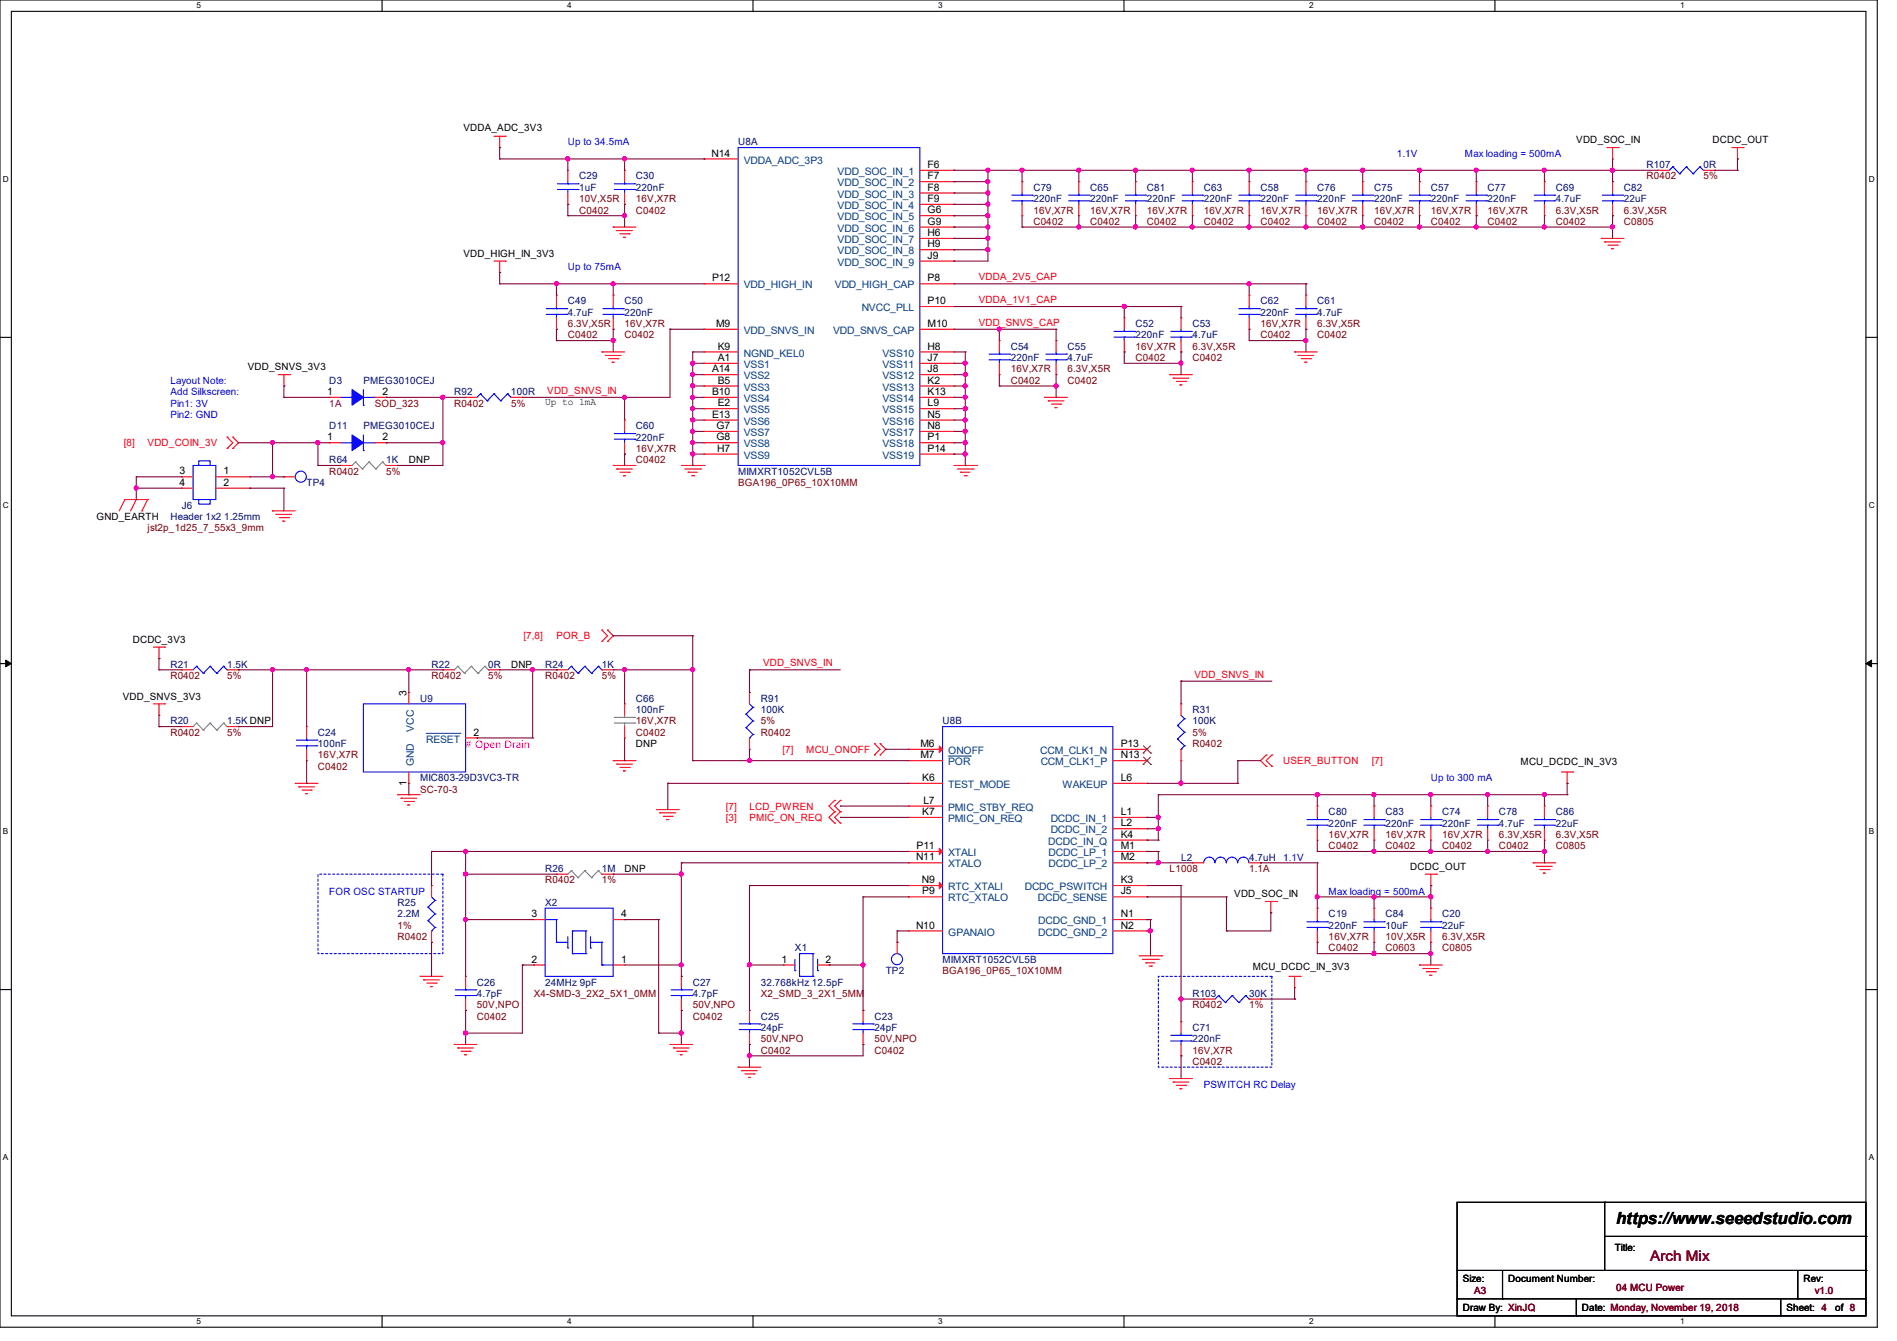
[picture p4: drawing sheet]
<svg xmlns="http://www.w3.org/2000/svg" width="297mm" height="210mm" viewBox="0 0 297 210" stroke-linecap="round" stroke-linejoin="round" font-family="sans-serif">
<defs><g id="words">
<text font-size="2.6" x="253" y="191.8">https://www.seeedstudio.com</text>
<text font-size="2.3" fill="#800000" x="258.4" y="197.5">Arch Mix</text>
<g font-size="1.6">
<text x="72.6" y="20.4">VDDA_ADC_3V3</text>
<text x="246.8" y="22.4">VDD_SOC_IN</text>
<text x="268.1" y="22.4">DCDC_OUT</text>
<text x="111.4" y="24.5">N14</text>
<text x="145.2" y="26.3">F6</text>
<text x="145.2" y="28.1">F7</text>
<text x="145.2" y="29.8">F8</text>
<text x="145.2" y="33.4">G6</text>
<text x="145.2" y="31.6">F9</text>
<text x="145.2" y="35.2">G9</text>
<text x="72.6" y="40.2">VDD_HIGH_IN_3V3</text>
<text x="145.2" y="37">H6</text>
<text x="145.2" y="38.7">H9</text>
<text x="145.2" y="40.5">J9</text>
<text x="111.5" y="44.1">P12</text>
<text x="145.2" y="47.6">P10</text>
<text x="145.2" y="44.1">P8</text>
<text x="112.1" y="51.2">M9</text>
<text x="145.2" y="51.2">M10</text>
<text x="38.8" y="58">VDD_SNVS_3V3</text>
<text x="111.5" y="58.3">A14</text>
<text x="112.4" y="54.7">K9</text>
<text x="112.4" y="56.5">A1</text>
<text x="145.2" y="56.5">J7</text>
<text x="145.2" y="54.7">H8</text>
<text x="145.2" y="58.3">J8</text>
<text x="51.2" y="61.8">1</text>
<text x="59.9" y="61.8">2</text>
<text x="85.3" y="63.5">Up to 1mA</text>
<text x="111.5" y="61.8">B10</text>
<text x="111.5" y="65.4">E13</text>
<text x="112.4" y="63.6">E2</text>
<text x="112.4" y="60.1">B5</text>
<text x="145.2" y="60.1">K2</text>
<text x="145.2" y="65.4">N5</text>
<text x="145.2" y="63.6">L9</text>
<text x="145.2" y="61.8">K13</text>
<text x="51.2" y="69">1</text>
<text x="59.9" y="69">2</text>
<text x="112.2" y="67.2">G7</text>
<text x="112.2" y="69">G8</text>
<text x="112.3" y="70.7">H7</text>
<text x="145.2" y="69">P1</text>
<text x="145.2" y="70.7">P14</text>
<text x="145.2" y="67.2">N8</text>
<text x="28.1" y="74.3">3</text>
<text x="28.1" y="76.1">4</text>
<text x="35" y="74.3">1</text>
<text x="35" y="76.1">2</text>
<text x="64" y="72.6">DNP</text>
<text x="15.1" y="81.4">GND_EARTH</text>
<text x="20.8" y="100.7">DCDC_3V3</text>
<text x="80" y="104.6">DNP</text>
<text x="19.2" y="109.6">VDD_SNVS_3V3</text>
<text x="63.6" y="109" transform="rotate(-90 63.6 109)">3</text>
<text x="74.1" y="115.2">2</text>
<text x="99.6" y="117">DNP</text>
<text x="144.1" y="117">M6</text>
<text x="144.1" y="118.7">M7</text>
<text x="175.5" y="117">P13</text>
<text x="175.5" y="118.7">N13</text>
<text x="238.1" y="119.8">MCU_DCDC_IN_3V3</text>
<text x="63.6" y="123" transform="rotate(-90 63.6 123)">1</text>
<text x="144.4" y="122.3">K6</text>
<text x="144.6" y="125.9">L7</text>
<text x="175.5" y="122.3">L6</text>
<text x="144.4" y="127.6">K7</text>
<text x="175.5" y="131.2">K4</text>
<text x="175.5" y="127.6">L1</text>
<text x="175.5" y="129.4">L2</text>
<text x="97.8" y="136.6">DNP</text>
<text x="143.4" y="134.7">N11</text>
<text x="143.5" y="133">P11</text>
<text x="175.5" y="133">M1</text>
<text x="175.5" y="134.7">M2</text>
<text x="220.8" y="136.2">DCDC_OUT</text>
<text x="83.2" y="143.6">3</text>
<text x="97.2" y="143.6">4</text>
<text x="144.3" y="138.3">N9</text>
<text x="144.4" y="140.1">P9</text>
<text x="175.5" y="143.6">N1</text>
<text x="175.5" y="138.3">K3</text>
<text x="175.5" y="140.1">J5</text>
<text x="193.3" y="140.5">VDD_SOC_IN</text>
<text x="143.4" y="145.4">N10</text>
<text x="175.5" y="145.4">N2</text>
<text x="83.2" y="150.8">2</text>
<text x="97.2" y="150.8">1</text>
<text x="122.3" y="150.8">1</text>
<text x="129.2" y="150.8">2</text>
<text x="196.1" y="151.8">MCU_DCDC_IN_3V3</text>
<text x="252.8" y="196">Title:</text>
<text x="229" y="200.7">Size:</text>
<text x="236.1" y="200.7">Document Number:</text>
<text x="282.4" y="200.7">Rev:</text>
<text x="229" y="205.4">Draw By: XinJQ</text>
<text x="247.7" y="205.4">Date: Monday, November 19, 2018</text>
<text x="279.7" y="205.4">Sheet: 4</text>
<text x="287.3" y="205.4">of 8</text>
</g>
<g font-size="1.6" fill="#00f">
<text x="88.9" y="22.8">Up to 34.5mA</text>
<text x="218.7" y="24.6">1.1V</text>
<text x="229.4" y="24.6">Max loading = 500mA</text>
<text x="88.9" y="42.3">Up to 75mA</text>
<text x="26.7" y="60.1">Layout Note:</text>
<text x="26.7" y="61.9">Add Silkscreen:</text>
<text x="26.7" y="63.7">Pin1: 3V</text>
<text x="26.7" y="65.4">Pin2: GND</text>
<text x="224" y="122.3">Up to 300 mA</text>
<text x="200.9" y="134.8">1.1V</text>
<text x="51.6" y="140.1">FOR OSC STARTUP</text>
<text x="208" y="140.1">Max loading = 500mA</text>
<text x="188.5" y="170.3">PSWITCH RC Delay</text>
</g>
<g font-size="1.6" fill="#000080">
<text x="115.6" y="22.8">U8A</text>
<text x="90.7" y="28.1">C29</text>
<text x="90.7" y="29.9">1uF</text>
<text x="99.6" y="28.1">C30</text>
<text x="99.6" y="29.9">220nF</text>
<text x="161.8" y="29.9">C79</text>
<text x="170.7" y="29.9">C65</text>
<text x="179.6" y="29.9">C81</text>
<text x="188.5" y="29.9">C63</text>
<text x="197.4" y="29.9">C58</text>
<text x="206.2" y="29.9">C76</text>
<text x="215.1" y="29.9">C75</text>
<text x="224" y="29.9">C57</text>
<text x="232.9" y="29.9">C77</text>
<text x="243.6" y="29.9">C69</text>
<text x="254.3" y="29.9">C82</text>
<text x="257.8" y="26.3">R107</text>
<text x="266.7" y="26.3">0R</text>
<text x="161.8" y="31.7">220nF</text>
<text x="170.7" y="31.7">220nF</text>
<text x="179.6" y="31.7">220nF</text>
<text x="188.5" y="31.7">220nF</text>
<text x="197.4" y="31.7">220nF</text>
<text x="206.2" y="31.7">220nF</text>
<text x="215.1" y="31.7">220nF</text>
<text x="224" y="31.7">220nF</text>
<text x="232.9" y="31.7">220nF</text>
<text x="243.6" y="31.7">4.7uF</text>
<text x="254.3" y="31.7">22uF</text>
<text x="88.9" y="47.7">C49</text>
<text x="97.8" y="47.7">C50</text>
<text x="197.4" y="47.7">C62</text>
<text x="206.2" y="47.7">C61</text>
<text x="88.9" y="49.4">4.7uF</text>
<text x="97.8" y="49.4">220nF</text>
<text x="177.8" y="51.2">C52</text>
<text x="177.8" y="53">220nF</text>
<text x="186.7" y="51.2">C53</text>
<text x="186.7" y="53">4.7uF</text>
<text x="197.4" y="49.4">220nF</text>
<text x="206.2" y="49.4">4.7uF</text>
<text x="158.2" y="54.8">C54</text>
<text x="158.2" y="56.6">220nF</text>
<text x="167.1" y="54.8">C55</text>
<text x="167.1" y="56.6">4.7uF</text>
<text x="51.6" y="60.1">D3</text>
<text x="56.9" y="60.1">PMEG3010CEJ</text>
<text x="71.1" y="61.9">R92</text>
<text x="80" y="61.9">100R</text>
<text x="51.6" y="67.2">D11</text>
<text x="56.9" y="67.2">PMEG3010CEJ</text>
<text x="99.6" y="67.2">C60</text>
<text x="99.6" y="69">220nF</text>
<text x="48" y="76.1">TP4</text>
<text x="51.6" y="72.6">R64</text>
<text x="60.4" y="72.6">1K</text>
<text x="115.6" y="74.3">MIMXRT1052CVL5B</text>
<text x="26.7" y="81.4">Header 1x2 1.25mm</text>
<text x="28.4" y="79.7">J6</text>
<text x="26.7" y="104.6">R21</text>
<text x="35.6" y="104.6">1.5K</text>
<text x="67.6" y="104.6">R22</text>
<text x="76.4" y="104.6">0R</text>
<text x="85.3" y="104.6">R24</text>
<text x="94.2" y="104.6">1K</text>
<text x="26.7" y="113.5">R20</text>
<text x="35.6" y="113.5">1.5K DNP</text>
<text x="65.8" y="109.9">U9</text>
<text x="99.6" y="109.9">C66</text>
<text x="99.6" y="111.7">100nF</text>
<text x="119.1" y="109.9">R91</text>
<text x="119.1" y="111.7">100K</text>
<text x="147.6" y="113.5">U8B</text>
<text x="186.7" y="111.7">R31</text>
<text x="186.7" y="113.5">100K</text>
<text x="49.8" y="115.2">C24</text>
<text x="49.8" y="117">100nF</text>
<text x="65.8" y="122.3">MIC803-29D3VC3-TR</text>
<text x="208" y="127.7">C80</text>
<text x="208" y="129.5">220nF</text>
<text x="216.9" y="127.7">C83</text>
<text x="216.9" y="129.5">220nF</text>
<text x="225.8" y="127.7">C74</text>
<text x="225.8" y="129.5">220nF</text>
<text x="234.7" y="127.7">C78</text>
<text x="234.7" y="129.5">4.7uF</text>
<text x="243.6" y="127.7">C86</text>
<text x="243.6" y="129.5">22uF</text>
<text x="85.3" y="136.6">R26</text>
<text x="94.2" y="136.6">1M</text>
<text x="184.9" y="134.8">L2</text>
<text x="195.6" y="134.8">4.7uH</text>
<text x="62.2" y="141.9">R25</text>
<text x="62.2" y="143.7">2.2M</text>
<text x="85.3" y="141.9">X2</text>
<text x="208" y="143.7">C19</text>
<text x="216.9" y="143.7">C84</text>
<text x="225.8" y="143.7">C20</text>
<text x="124.5" y="149">X1</text>
<text x="208" y="145.5">220nF</text>
<text x="216.9" y="145.5">10uF</text>
<text x="225.8" y="145.5">22uF</text>
<text x="74.7" y="154.3">C26</text>
<text x="85.3" y="154.3">24MHz 9pF</text>
<text x="108.5" y="154.3">C27</text>
<text x="119.1" y="154.3">32.768kHz 12.5pF</text>
<text x="138.7" y="152.6">TP2</text>
<text x="147.6" y="150.8">MIMXRT1052CVL5B</text>
<text x="74.7" y="156.1">4.7pF</text>
<text x="108.5" y="156.1">4.7pF</text>
<text x="119.1" y="159.7">C25</text>
<text x="119.1" y="161.5">24pF</text>
<text x="136.9" y="159.7">C23</text>
<text x="136.9" y="161.5">24pF</text>
<text x="186.7" y="161.5">C71</text>
<text x="186.7" y="156.1">R103</text>
<text x="195.6" y="156.1">30K</text>
<text x="186.7" y="163.2">220nF</text>
</g>
<g font-size="1.6" fill="#004080">
<text x="116.5" y="25.6">VDDA_ADC_3P3</text>
<text x="131.1" y="27.4">VDD_SOC_IN_1</text>
<text x="131.1" y="29.2">VDD_SOC_IN_2</text>
<text x="131.1" y="34.5">VDD_SOC_IN_5</text>
<text x="131.1" y="30.9">VDD_SOC_IN_3</text>
<text x="131.1" y="32.7">VDD_SOC_IN_4</text>
<text x="131.1" y="38.1">VDD_SOC_IN_7</text>
<text x="131.1" y="36.3">VDD_SOC_IN_6</text>
<text x="131.1" y="39.8">VDD_SOC_IN_8</text>
<text x="131.1" y="41.6">VDD_SOC_IN_9</text>
<text x="116.5" y="45.2">VDD_HIGH_IN</text>
<text x="130.7" y="45.2">VDD_HIGH_CAP</text>
<text x="116.5" y="52.3">VDD_SNVS_IN</text>
<text x="130.4" y="52.3">VDD_SNVS_CAP</text>
<text x="134.9" y="48.7">NVCC_PLL</text>
<text x="116.5" y="55.8">NGND_KEL0</text>
<text x="116.5" y="57.6">VSS1</text>
<text x="116.5" y="59.4">VSS2</text>
<text x="138.2" y="57.6">VSS11</text>
<text x="138.2" y="55.8">VSS10</text>
<text x="138.2" y="59.4">VSS12</text>
<text x="116.5" y="64.7">VSS5</text>
<text x="116.5" y="61.2">VSS3</text>
<text x="116.5" y="63">VSS4</text>
<text x="138.2" y="61.2">VSS13</text>
<text x="138.2" y="64.7">VSS15</text>
<text x="138.2" y="63">VSS14</text>
<text x="116.5" y="68.3">VSS7</text>
<text x="116.5" y="71.8">VSS9</text>
<text x="116.5" y="70.1">VSS8</text>
<text x="116.5" y="66.5">VSS6</text>
<text x="138.2" y="70.1">VSS18</text>
<text x="138.2" y="66.5">VSS16</text>
<text x="138.2" y="71.8">VSS19</text>
<text x="138.2" y="68.3">VSS17</text>
<text x="64.8" y="114.6" transform="rotate(-90 64.8 114.6)">VCC</text>
<text x="66.7" y="116.3">RESET</text>
<text x="148.5" y="118.1">ONOFF</text>
<text x="148.5" y="119.8">POR</text>
<text x="162.9" y="118.1">CCM_CLK1_N</text>
<text x="162.9" y="119.8">CCM_CLK1_P</text>
<text x="64.8" y="120" transform="rotate(-90 64.8 120)">GND</text>
<text x="148.5" y="123.4">TEST_MODE</text>
<text x="166.4" y="123.4">WAKEUP</text>
<text x="148.5" y="128.7">PMIC_ON_REQ</text>
<text x="148.5" y="127">PMIC_STBY_REQ</text>
<text x="164.5" y="128.7">DCDC_IN_1</text>
<text x="164.5" y="130.5">DCDC_IN_2</text>
<text x="148.5" y="135.8">XTALO</text>
<text x="148.5" y="134.1">XTALI</text>
<text x="164.1" y="132.3">DCDC_IN_Q</text>
<text x="164.2" y="134.1">DCDC_LP_1</text>
<text x="164.2" y="135.8">DCDC_LP_2</text>
<text x="148.5" y="139.4">RTC_XTALI</text>
<text x="148.5" y="141.2">RTC_XTALO</text>
<text x="160.4" y="139.4">DCDC_PSWITCH</text>
<text x="162.5" y="141.2">DCDC_SENSE</text>
<text x="148.5" y="146.5">GPANAIO</text>
<text x="162.6" y="144.7">DCDC_GND_1</text>
<text x="162.6" y="146.5">DCDC_GND_2</text>
</g>
<g font-size="1.6" fill="#800000">
<text x="257.8" y="28.1">R0402</text>
<text x="266.7" y="28.1">5%</text>
<text x="90.7" y="33.4">C0402</text>
<text x="90.7" y="31.7">10V,X5R</text>
<text x="99.6" y="33.4">C0402</text>
<text x="99.6" y="31.7">16V,X7R</text>
<text x="161.8" y="35.2">C0402</text>
<text x="161.8" y="33.4">16V,X7R</text>
<text x="170.7" y="35.2">C0402</text>
<text x="170.7" y="33.4">16V,X7R</text>
<text x="179.6" y="35.2">C0402</text>
<text x="179.6" y="33.4">16V,X7R</text>
<text x="188.5" y="35.2">C0402</text>
<text x="188.5" y="33.4">16V,X7R</text>
<text x="197.4" y="35.2">C0402</text>
<text x="197.4" y="33.4">16V,X7R</text>
<text x="206.2" y="35.2">C0402</text>
<text x="206.2" y="33.4">16V,X7R</text>
<text x="215.1" y="35.2">C0402</text>
<text x="215.1" y="33.4">16V,X7R</text>
<text x="224" y="35.2">C0402</text>
<text x="224" y="33.4">16V,X7R</text>
<text x="232.9" y="35.2">C0402</text>
<text x="232.9" y="33.4">16V,X7R</text>
<text x="243.6" y="35.2">C0402</text>
<text x="243.6" y="33.4">6.3V,X5R</text>
<text x="254.3" y="35.2">C0805</text>
<text x="254.3" y="33.4">6.3V,X5R</text>
<text x="88.9" y="53">C0402</text>
<text x="88.9" y="51.2">6.3V,X5R</text>
<text x="97.8" y="53">C0402</text>
<text x="97.8" y="51.2">16V,X7R</text>
<text x="197.4" y="53">C0402</text>
<text x="197.4" y="51.2">16V,X7R</text>
<text x="206.2" y="53">C0402</text>
<text x="206.2" y="51.2">6.3V,X5R</text>
<text x="158.2" y="58.3">16V,X7R</text>
<text x="167.1" y="58.3">6.3V,X5R</text>
<text x="177.8" y="56.6">C0402</text>
<text x="177.8" y="54.8">16V,X7R</text>
<text x="186.7" y="56.6">C0402</text>
<text x="186.7" y="54.8">6.3V,X5R</text>
<text x="58.7" y="63.7">SOD_323</text>
<text x="71.1" y="63.7">R0402</text>
<text x="80" y="63.7">5%</text>
<text x="158.2" y="60.1">C0402</text>
<text x="167.1" y="60.1">C0402</text>
<text x="99.6" y="70.8">16V,X7R</text>
<text x="51.6" y="74.3">R0402</text>
<text x="60.5" y="74.3">5%</text>
<text x="99.6" y="72.6">C0402</text>
<text x="115.6" y="76.1">BGA196_0P65_10X10MM</text>
<text x="23.1" y="83.2">jst2p_1d25_7_55x3_9mm</text>
<text x="26.7" y="106.3">R0402</text>
<text x="35.6" y="106.3">5%</text>
<text x="67.6" y="106.3">R0402</text>
<text x="76.5" y="106.3">5%</text>
<text x="85.3" y="106.3">R0402</text>
<text x="94.2" y="106.3">5%</text>
<text x="99.6" y="113.5">16V,X7R</text>
<text x="119.1" y="113.5">5%</text>
<text x="26.7" y="115.2">R0402</text>
<text x="35.6" y="115.2">5%</text>
<text x="49.8" y="118.8">16V,X7R</text>
<text x="99.6" y="115.2">C0402</text>
<text x="119.1" y="115.2">R0402</text>
<text x="186.7" y="115.2">5%</text>
<text x="186.7" y="117">R0402</text>
<text x="49.8" y="120.6">C0402</text>
<text x="65.8" y="124.1">SC-70-3</text>
<text x="208" y="131.2">16V,X7R</text>
<text x="216.9" y="131.2">16V,X7R</text>
<text x="225.8" y="131.2">16V,X7R</text>
<text x="234.7" y="131.2">6.3V,X5R</text>
<text x="243.6" y="131.2">6.3V,X5R</text>
<text x="183.1" y="136.6">L1008</text>
<text x="195.6" y="136.6">1.1A</text>
<text x="208" y="133">C0402</text>
<text x="216.9" y="133">C0402</text>
<text x="225.8" y="133">C0402</text>
<text x="234.7" y="133">C0402</text>
<text x="243.6" y="133">C0805</text>
<text x="85.3" y="138.3">R0402</text>
<text x="94.2" y="138.3">1%</text>
<text x="62.2" y="145.5">1%</text>
<text x="62.2" y="147.2">R0402</text>
<text x="208" y="149">C0402</text>
<text x="208" y="147.2">16V,X7R</text>
<text x="216.9" y="149">C0603</text>
<text x="216.9" y="147.2">10V,X5R</text>
<text x="225.8" y="149">C0805</text>
<text x="225.8" y="147.2">6.3V,X5R</text>
<text x="147.6" y="152.6">BGA196_0P65_10X10MM</text>
<text x="74.7" y="159.7">C0402</text>
<text x="74.7" y="157.9">50V,NPO</text>
<text x="83.6" y="156.1">X4-SMD-3_2X2_5X1_0MM</text>
<text x="108.5" y="159.7">C0402</text>
<text x="108.5" y="157.9">50V,NPO</text>
<text x="119.1" y="156.1">X2_SMD_3_2X1_5MM</text>
<text x="186.7" y="157.9">R0402</text>
<text x="195.6" y="157.9">1%</text>
<text x="119.1" y="165">C0402</text>
<text x="119.1" y="163.2">50V,NPO</text>
<text x="136.9" y="165">C0402</text>
<text x="136.9" y="163.2">50V,NPO</text>
<text x="186.7" y="166.8">C0402</text>
<text x="186.7" y="165">16V,X7R</text>
<text x="230.8" y="202.7">A3</text>
<text x="253" y="202.2">04 MCU Power</text>
<text x="284.1" y="202.7">v1.0</text>
</g>
<g font-size="1.6" fill="#f00">
<text x="153.2" y="43.9">VDDA_2V5_CAP</text>
<text x="153.2" y="47.5">VDDA_1V1_CAP</text>
<text x="153.2" y="51">VDD_SNVS_CAP</text>
<text x="85.7" y="61.7">VDD_SNVS_IN</text>
<text x="19.4" y="69.9">[8]</text>
<text x="23.1" y="69.9">VDD_COIN_3V</text>
<text x="82" y="100.1">[7,8]</text>
<text x="87.1" y="100.1">POR_B</text>
<text x="119.5" y="104.3">VDD_SNVS_IN</text>
<text x="187" y="106.1">VDD_SNVS_IN</text>
<text x="122.5" y="117.9">[7]</text>
<text x="126.2" y="117.9">MCU_ONOFF</text>
<text x="200.9" y="119.7">USER_BUTTON</text>
<text x="214.8" y="119.7">[7]</text>
<text x="113.6" y="126.8">[7]</text>
<text x="113.6" y="128.6">[3]</text>
<text x="117.3" y="126.8">LCD_PWREN</text>
<text x="117.3" y="128.6">PMIC_ON_REQ</text>
</g>
<text font-size="1.6" fill="#800040" x="51.6" y="63.7">1A</text>
<text font-size="1.6" fill="#f0f" x="72.9" y="117.2"># Open Drain</text>
<g font-size="1.3">
<text x="30.8" y="1.3">5</text>
<text x="88.8" y="1.3">4</text>
<text x="146.9" y="1.3">3</text>
<text x="205" y="1.3">2</text>
<text x="263.1" y="1.3">1</text>
<text x=".5" y="28.4">D</text>
<text x="292.6" y="28.4">D</text>
<text x=".5" y="79.5">C</text>
<text x="292.6" y="79.5">C</text>
<text x=".5" y="130.6">B</text>
<text x="292.6" y="130.6">B</text>
<text x=".5" y="181.7">A</text>
<text x="292.6" y="181.7">A</text>
<text x="30.8" y="207.4">5</text>
<text x="88.8" y="207.4">4</text>
<text x="146.9" y="207.4">3</text>
<text x="205" y="207.4">2</text>
<text x="263.1" y="207.4">1</text>
</g>
</g></defs>
<path d="M0 0h293.9v207.9h-293.9zM1.8 1.8h290.3v204.3h-290.3z" fill="none" stroke="#000" stroke-width=".17"/>
<g fill="#fff">
<path d="M30.8 .2h.7v1.4h-.7z"/>
<path d="M30.8 206.2h.7v1.4h-.7z"/>
</g>
<path d="M59.8 0v1.8M59.8 206.1v1.8" fill="none" stroke="#000" stroke-width=".17"/>
<g fill="#fff">
<path d="M88.8 .2h.7v1.4h-.7z"/>
<path d="M88.8 206.2h.7v1.4h-.7z"/>
</g>
<path d="M117.9 0v1.8M117.9 206.1v1.8" fill="none" stroke="#000" stroke-width=".17"/>
<g fill="#fff">
<path d="M146.9 .2h.7v1.4h-.7z"/>
<path d="M146.9 206.2h.7v1.4h-.7z"/>
</g>
<path d="M176 0v1.8M176 206.1v1.8" fill="none" stroke="#000" stroke-width=".17"/>
<g fill="#fff">
<path d="M205 .2h.7v1.4h-.7z"/>
<path d="M205 206.2h.7v1.4h-.7z"/>
</g>
<path d="M234.1 0v1.8M234.1 206.1v1.8" fill="none" stroke="#000" stroke-width=".17"/>
<g fill="#fff">
<path d="M263.1 .2h.6v1.4h-.6z"/>
<path d="M263.1 206.2h.6v1.4h-.6z"/>
<path d="M.5 27.3h.9v1.4h-.9z"/>
<path d="M292.6 27.3h.9v1.4h-.9z"/>
<path d="M.5 78.4h.9v1.4h-.9z"/>
<path d="M292.6 78.4h.9v1.4h-.9z"/>
</g>
<path d="M0 52.8h1.8M292.1 52.8h1.8" fill="none" stroke="#000" stroke-width=".17"/>
<g fill="#fff">
<path d="M.5 129.5h.8v1.4h-.8z"/>
<path d="M292.6 129.5h.8v1.4h-.8z"/>
</g>
<path d="M0 103.9h1.8M292.1 103.9h1.8" fill="none" stroke="#000" stroke-width=".17"/>
<path d="M.9 103.4l.9 .5-.9 .5zM292.1 103.9l.9-.5v1z" fill="#000" stroke="#000" stroke-width=".16"/>
<g fill="#fff">
<path d="M.5 180.5h.8v1.4h-.8z"/>
<path d="M292.6 180.5h.8v1.4h-.8z"/>
</g>
<g fill="none" stroke="#000" stroke-width=".17">
<path d="M0 155h1.8M292.1 155h1.8M228.1 188.3h64v17.8h-64zM228.1 199h64M235.2 199v4.4M251.2 188.3h.1M251.2 188.3v10.7M251.2 193.6h40.9M281.5 199v4.4M292.1 199h.1M292.1 193.6h.1M228.1 203.4h.1"/>
<path d="M228.1 203.4h64M235.2 203.4h.1M246.8 206.1h.1M246.8 203.4v2.7M278.8 206.1h.1M278.8 203.4v2.7M281.5 203.4h.1"/>
</g>
<path d="M49.8 136.9h19.5v12.5h-19.5zM181.4 152.9h17.7v14.2h-17.7z" fill="none" stroke="#00f" stroke-width=".17" stroke-dasharray=".3 .3"/>
<g fill="none" stroke="#f00" stroke-width=".17">
<path d="M77.3 21.3h1.8M78.2 23.1h.1M78.2 21.3v1.8M79.1 21.3h.1M88.9 26.7h.1M88.9 32h.1M88.9 26.7v1.7M88.9 30.2v1.8M96 35.6h.1M96 35.6h3.6M96.6 36.1h.1M96.6 36.1h2.4"/>
<path d="M97.1 36.6h1.4M97.6 37.2h.1M97.6 37.2h.4M97.8 26.7h.1M97.8 32h.1M97.8 26.7v1.7M97.8 30.2v1.8M98.5 36.6h.1M110.2 24.9h.1M110.2 24.9h5.4M144 35.6h5.4M144 37.3h5.4"/>
<path d="M144 26.7h5.4M144 33.8h5.4M144 28.4h5.4M144 30.2h5.4M144 32h5.4M144 39.1h5.4M149.4 26.7h.1M149.4 33.8h.1M149.4 37.3h.1M149.4 28.4h.1M149.4 30.2h.1M149.4 32h.1"/>
<path d="M149.4 35.6h.1M149.4 39.1h.1M160 28.4h.1M160 33.8h.1M160 28.4v1.8M160 32v1.8M168.9 28.4h.1M168.9 33.8h.1M168.9 28.4v1.8M168.9 32v1.8M177.8 28.4h.1M177.8 33.8h.1"/>
<path d="M177.8 28.4v1.8M177.8 32v1.8M186.7 28.4h.1M186.7 33.8h.1M186.7 28.4v1.8M186.7 32v1.8M195.6 28.4h.1M195.6 33.8h.1M195.6 28.4v1.8M195.6 32v1.8M204.5 28.4h.1M204.5 33.8h.1"/>
<path d="M204.5 28.4v1.8M204.5 32v1.8M213.4 28.4h.1M213.4 33.8h.1M213.4 28.4v1.8M213.4 32v1.8M222.2 28.4h.1M222.2 33.8h.1M222.2 28.4v1.8M222.2 32v1.8M231.1 28.4h.1M231.1 33.8h.1"/>
<path d="M231.1 28.4v1.8M231.1 32v1.8M241.8 28.4h.1M241.8 33.8h.1M241.8 28.4v1.8M241.8 32v1.8M250.7 37.3h.1M250.7 37.3h3.6M251.2 37.9h.1M251.2 37.9h2.5M251.6 23.1h1.8M251.8 38.4h1.4"/>
<path d="M252.3 38.9h.1M252.3 38.9h.3M252.5 24.9h.1M252.5 28.4h.1M252.5 33.8h.1M252.5 23.1v1.8M252.5 28.4v1.8M252.5 32v1.8M253.2 38.4h.1M253.4 23.1h.1M259.6 26.7h.1M259.6 26.7h1.8"/>
<path d="M266.7 26.7h1.8M268.5 26.7h.1M271.1 23.1h1.8M272 24.9h.1M272 23.1v1.8M272.9 23.1h.1M43.6 58.7h1.7M44.4 58.7v1.8M45.3 58.7h.1M77.3 40.9h1.8M78.2 42.7h.1M78.2 40.9v1.8"/>
<path d="M79.1 40.9h.1M87.1 46.2h.1M87.1 51.6h.1M87.1 46.2v1.8M87.1 49.8v1.8M94.2 55.1h.1M94.2 55.1h3.6M94.8 55.7h.1M94.8 55.7h2.4M95.3 56.2h1.4M95.8 56.7h.1M95.8 56.7h.4"/>
<path d="M96 46.2h.1M96 51.6h.1M96 46.2v1.8M96 49.8v1.8M96.7 56.2h.1M110.2 55.1h.1M110.2 44.4h.1M110.2 56.9h.1M110.2 51.6h.1M110.2 58.7h.1M110.2 58.7h5.4M110.2 55.1h5.4"/>
<path d="M110.2 44.4h5.4M110.2 56.9h5.4M110.2 51.6h5.4M144 40.9h5.4M144 58.7h5.4M144 55.1h5.4M144 44.4h5.4M144 56.9h5.4M144 48h5.4M144 51.6h5.4M149.4 56.9h.1M149.4 48h.1"/>
<path d="M149.4 44.4h.1M149.4 40.9h.1M149.4 55.1h.1M149.4 58.7h.1M149.4 51.6h.1M156.5 53.3h.1M156.5 58.7h.1M156.5 53.3v1.8M156.5 56.9v1.8M165.4 53.3h.1M165.4 58.7h.1M165.4 53.3v1.8"/>
<path d="M165.4 56.9v1.8M176 49.8h.1M176 55.1h.1M176 49.8v1.8M176 53.3v1.8M183.1 58.7h.1M183.1 58.7h3.6M183.7 59.2h.1M183.7 59.2h2.4M184.2 59.7h1.4M184.9 49.8h.1M184.9 55.1h.1"/>
<path d="M184.9 49.8v1.8M184.9 53.3v1.8M185.6 59.7h.1M195.6 46.2h.1M195.6 51.6h.1M195.6 46.2v1.8M195.6 49.8v1.8M202.7 55.1h.1M202.7 55.1h3.5M203.2 55.7h.1M203.2 55.7h2.5M203.8 56.2h1.4"/>
<path d="M204.3 56.7h.1M204.3 56.7h.3M204.5 46.2h.1M204.5 51.6h.1M204.5 46.2v1.8M204.5 49.8v1.8M205.2 56.2h.1M19.6 78.2h.1M19.6 78.2l-.9 1.8M19.6 78.2h3.5M21.3 78.2h.1M21.3 78.2l-.9 1.8"/>
<path d="M23.1 78.2h.1M23.1 78.2l-.9 1.8M28.4 74.7h.1M28.4 76.5h.1M28.4 74.7h1.8M28.4 76.5h1.8M33.8 74.7h5.3M33.8 76.5h5.3M35.6 70.2h.1M35.6 68.5h.1M35.6 68.5l.8 .8-.8 .9M36.4 68.5h.1"/>
<path d="M36.4 70.2h.1M36.4 68.5l.9 .8-.9 .9M39.1 74.7h.1M39.1 76.5h.1M44.4 60.5h.1M44.4 74.7h.1M44.4 74.7h1.8M51.6 69.3h.1M51.6 62.2h.1M51.6 62.2h1.7M51.6 69.3h1.7M53.3 72.9h.1"/>
<path d="M53.3 72.9h1.8M58.7 62.2h1.8M58.7 69.3h1.8M60.5 69.3h.1M60.5 62.2h.1M60.5 72.9h1.7M62.2 72.9h.1M72.9 62.2h.1M72.9 62.2h1.8M80 62.2h1.8M81.8 62.2h.1M96 72.9h.1"/>
<path d="M96 72.9h3.6M96.6 73.4h.1M96.6 73.4h2.4M97.1 74h1.4M97.6 74.5h.1M97.6 74.5h.4M97.8 65.8h.1M97.8 71.1h.1M97.8 65.8v1.8M97.8 69.3v1.8M98.5 74h.1M106.7 72.9h3.5"/>
<path d="M107.2 73.4h2.5M107.7 74h.1M107.7 74h1.5M108.3 74.5h.3M108.6 74.5h.1M109.7 73.4h.1M110.2 72.9h.1M110.2 64h.1M110.2 60.5h.1M110.2 67.6h.1M110.2 71.1h.1M110.2 69.3h.1"/>
<path d="M110.2 62.2h.1M110.2 65.8h.1M110.2 62.2h5.4M110.2 69.3h5.4M110.2 64h5.4M110.2 60.5h5.4M110.2 65.8h5.4M110.2 67.6h5.4M110.2 71.1h5.4M144 62.2h5.4M144 69.3h5.4M144 64h5.4"/>
<path d="M144 60.5h5.4M144 65.8h5.4M144 67.6h5.4M144 71.1h5.4M149.4 69.3h.1M149.4 60.5h.1M149.4 65.8h.1M149.4 64h.1M149.4 62.2h.1M149.4 71.1h.1M149.4 67.6h.1M149.4 72.9h3.5"/>
<path d="M149.9 73.4h2.5M150.4 74h.1M150.4 74h1.4M151 74.5h.3M151.3 74.5h.1M152.4 73.4h.1M152.9 72.9h.1M163.6 62.2h.1M163.6 62.2h3.5M164.1 62.8h.1M164.1 62.8h2.5M164.6 63.3h1.5"/>
<path d="M165.2 63.8h.1M165.2 63.8h.3M166.1 63.3h.1M184.7 60.3h.1M184.7 60.3h.4M22.2 80h.1M42.7 80h.1M42.7 80h3.5M43.2 80.6h.1M43.2 80.6h2.5M43.7 81.1h1.5M44.3 81.6h.1"/>
<path d="M44.3 81.6h.3M45.2 81.1h.1M94.2 98.7h.1M94.2 98.7l.9 .9-.9 .9M95.1 98.7h.1M95.1 98.7l.9 .9-.9 .9M24 101.3h1.8M24 110.2h1.8M24.9 103.1h.1M24.9 112h.1M24.9 101.3v1.8M24.9 110.2v1.8"/>
<path d="M25.8 101.3h.1M25.8 110.2h.1M28.4 113.8h.1M28.4 104.9h.1M28.4 113.8h1.8M28.4 104.9h1.8M35.6 113.8h1.7M35.6 104.9h1.7M37.3 113.8h.1M37.3 104.9h.1M48 113.8h.1M48 119.1h.1"/>
<path d="M48 113.8v1.8M48 117.3v1.8M64 108.5h.1M64 108.5v1.7M69.3 104.9h.1M69.3 104.9h1.8M72.9 115.6h1.8M74.7 115.6h.1M76.5 104.9h1.7M78.2 104.9h.1M87.1 104.9h.1M87.1 104.9h1.8"/>
<path d="M94.2 100.5h.1M94.2 104.9h1.8M95.1 100.5h.1M96 119.1h.1M96 104.9h.1M96 119.1h3.6M96.6 119.7h.1M96.6 119.7h2.4M97.8 110.2h.1M97.8 115.6h.1M97.8 110.2v1.8M97.8 113.8v1.8"/>
<path d="M117.3 108.5h.1M117.3 117.3h.1M117.3 108.5v1.7M117.3 115.6v1.7M136.9 118.2h.1M136.9 116.5h.1M136.9 116.5l.9 .8-.9 .9M137.8 116.5h.1M137.8 118.2h.1M137.8 116.5l.9 .8-.9 .9M142.2 117.3h.1M142.2 119.1h.1"/>
<path d="M142.2 119.1h5.4M142.2 117.3h5.4M174.2 119.1h5.4M174.2 117.3h5.4M179.6 117.3h.1M179.6 119.1h.1M184.9 110.2h.1M184.9 119.1h.1M184.9 110.2v1.8M184.9 117.3v1.8M198.2 118.2h.1M198.2 118.2l-.8 .9 .8 .9"/>
<path d="M199.1 118.2h.1M199.1 118.2l-.9 .9 .9 .9M46.2 122.7h.1M46.2 122.7h3.6M46.8 123.2h.1M46.8 123.2h2.4M47.3 123.7h1.4M47.8 124.3h.1M47.8 124.3h.4M48.7 123.7h.1M62.2 124.5h.1M62.2 124.5h3.6"/>
<path d="M62.8 125h.1M62.8 125h2.4M63.3 125.5h1.4M63.8 126.1h.1M63.8 126.1h.4M64 122.7h.1M64 120.9v1.8M64.7 125.5h.1M67.6 138.7h.1M67.6 138.7v1.8M87.1 136.9h.1M87.1 136.9h1.8"/>
<path d="M94.2 136.9h1.8M96 136.9h.1M97.1 120.2h1.4M97.6 120.7h.1M97.6 120.7h.4M98.5 120.2h.1M102.8 126.8h.1M102.8 126.8h3.5M103.3 127.3h.1M103.3 127.3h2.5M103.8 127.8h1.4M104.4 128.4h.1"/>
<path d="M104.4 128.4h.3M105.2 127.8h.1M130.7 125.3h.1M130.7 127.1h.1M130.7 128.9h.1M130.7 125.3l-.9 .9 .9 .9M130.7 127.1l-.9 .9 .9 .9M131.6 125.3h.1M131.6 127.1h.1M131.6 128.9h.1M131.6 125.3l-.9 .9 .9 .9M131.6 127.1l-.9 .9 .9 .9"/>
<path d="M142.2 128h.1M142.2 126.2h.1M142.2 138.7h.1M142.2 122.7h.1M142.2 135.1h.1M142.2 133.3h.1M142.2 135.1h5.4M142.2 122.7h5.4M142.2 128h5.4M142.2 126.2h5.4M142.2 138.7h5.4M142.2 133.3h5.4"/>
<path d="M174.2 135.1h5.4M174.2 122.7h5.4M174.2 128h5.4M174.2 138.7h5.4M174.2 133.3h5.4M174.2 131.6h5.4M174.2 129.8h5.4M179.6 122.7h.1M179.6 133.3h.1M179.6 135.1h.1M179.6 131.6h.1M179.6 128h.1"/>
<path d="M179.6 129.8h.1M179.6 138.7h.1M186.7 135.1h.1M186.7 135.1h1.8M195.6 135.1h1.8M197.4 135.1h.1M198.2 120h.1M199.1 120h.1M206.2 126.2h.1M206.2 131.6h.1M206.2 126.2v1.8M206.2 129.8v1.8"/>
<path d="M215.1 126.2h.1M215.1 131.6h.1M215.1 126.2v1.8M215.1 129.8v1.8M223.1 136.9h1.8M224 138.7h.1M224 126.2h.1M224 131.6h.1M224 126.2v1.8M224 129.8v1.8M224 136.9v1.8M224.9 136.9h.1"/>
<path d="M232.9 126.2h.1M232.9 131.6h.1M232.9 126.2v1.8M232.9 129.8v1.8M240 135.1h.1M240 135.1h3.6M240.6 135.7h.1M240.6 135.7h2.4M241.1 136.2h1.4M241.6 136.7h.1M241.6 136.7h.4M241.8 126.2h.1"/>
<path d="M241.8 131.6h.1M241.8 126.2v1.8M241.8 129.8v1.8M242.5 136.2h.1M244.5 120.9h1.8M245.4 122.7h.1M245.4 120.9v1.8M246.3 120.9h.1M65.8 152.9h.1M65.8 152.9h3.5M66.3 153.5h.1M66.3 153.5h2.5"/>
<path d="M66.8 154h1.5M67.4 154.5h.1M67.4 154.5h.3M67.6 147.6h.1M67.6 145.8v1.8M68.3 154h.1M72.9 152.9h.1M72.9 158.2h.1M72.9 152.9v1.8M72.9 156.5v1.7M83.6 144h.1M83.6 151.1h.1"/>
<path d="M83.6 151.1h1.7M83.6 144h1.7M96 151.1h1.8M96 144h1.8M97.8 151.1h.1M97.8 144h.1M106.7 152.9h.1M106.7 158.2h.1M106.7 152.9v1.8M106.7 156.5v1.7M117.3 158.2h.1M117.3 158.2v1.8"/>
<path d="M122.7 151.1h.1M122.7 151.1h1.8M128 151.1h1.8M129.8 151.1h.1M135.1 158.2h.1M135.1 158.2v1.8M140.5 147.6h.1M140.5 147.6v1.8M142.2 140.5h.1M142.2 145.8h.1M142.2 140.5h5.4M142.2 145.8h5.4"/>
<path d="M174.2 140.5h5.4M174.2 144h5.4M174.2 145.8h5.4M178.4 149.7h3.5M178.9 150.2h2.5M179.4 150.8h.1M179.4 150.8h1.4M179.6 144h.1M179.6 145.8h.1M179.6 140.5h.1M179.9 151.3h.4M180.3 151.3h.1"/>
<path d="M181.4 150.2h.1M181.9 149.7h.1M188.5 156.5h.1M188.5 156.5h1.7M195.6 156.5h1.8M197.4 156.5h.1M198.1 141.2h1.8M199 143h.1M199 141.2v1.8M199.9 141.2h.1M201.8 152.9h1.8M202.7 154.7h.1"/>
<path d="M202.7 152.9v1.8M203.6 152.9h.1M206.2 142.2h.1M206.2 147.6h.1M206.2 142.2v1.8M206.2 145.8v1.8M215.1 142.2h.1M215.1 147.6h.1M215.1 142.2v1.8M215.1 145.8v1.8M222.2 151.1h.1M222.2 151.1h3.6"/>
<path d="M222.8 151.7h.1M222.8 151.7h2.5M223.3 152.2h1.4M223.9 152.7h.1M223.9 152.7h.3M224 142.2h.1M224 147.6h.1M224 142.2v1.8M224 145.8v1.8M224.7 152.2h.1M71.1 163.6h.1M71.1 163.6h3.6"/>
<path d="M71.7 164.1h.1M71.7 164.1h2.4M72.2 164.6h1.4M72.7 165.2h.1M72.7 165.2h.4M73.6 164.6h.1M104.9 163.6h.1M104.9 163.6h3.6M105.5 164.1h.1M105.5 164.1h2.4M106 164.6h1.4M106.5 165.2h.1"/>
<path d="M106.5 165.2h.3M107.4 164.6h.1M115.6 167.1h.1M115.6 167.1h3.5M116.1 167.7h.1M116.1 167.7h2.5M116.6 168.2h1.5M117.2 168.7h.1M117.2 168.7h.3M117.3 163.6h.1M117.3 161.8v1.8M118.1 168.2h.1"/>
<path d="M135.1 163.6h.1M135.1 161.8v1.8M183.1 168.9h.1M183.1 168.9h3.6M183.7 169.5h.1M183.7 169.5h2.4M184.2 170h1.4M184.7 170.5h.1M184.7 170.5h.4M184.9 160h.1M184.9 165.4h.1M184.9 160v1.8"/>
<path d="M184.9 163.6v1.8M185.6 170h.1"/>
</g>
<g fill="none" stroke="#00f" stroke-width=".17">
<path d="M87.3 28.8h3.2M87.3 29.7h3.2M88.9 29.7h.1M88.9 28.8h.1M88.9 28.4v.4M88.9 29.7v.5M90.5 28.8h.1M90.5 29.7h.1M96.2 28.8h3.2M96.2 29.7h3.2M97.8 29.7h.1M97.8 28.8h.1"/>
<path d="M97.8 28.4v.4M97.8 29.7v.5M99.4 28.8h.1M99.4 29.7h.1M115.6 23.1h28.4v49.8h-28.4zM158.4 30.6h3.2M158.4 31.5h3.2M160 31.5h.1M160 30.6h.1M160 30.2v.4M160 31.5v.5M161.6 30.6h.1"/>
<path d="M161.6 31.5h.1M167.3 30.6h3.2M167.3 31.5h3.2M168.9 31.5h.1M168.9 30.6h.1M168.9 30.2v.4M168.9 31.5v.5M170.5 30.6h.1M170.5 31.5h.1M176.2 30.6h3.2M176.2 31.5h3.2M177.8 31.5h.1"/>
<path d="M177.8 30.6h.1M177.8 30.2v.4M177.8 31.5v.5M179.4 30.6h.1M179.4 31.5h.1M185.1 30.6h3.2M185.1 31.5h3.2M186.7 31.5h.1M186.7 30.6h.1M186.7 30.2v.4M186.7 31.5v.5M188.3 30.6h.1"/>
<path d="M188.3 31.5h.1M194 30.6h3.2M194 31.5h3.2M195.6 31.5h.1M195.6 30.6h.1M195.6 30.2v.4M195.6 31.5v.5M197.2 30.6h.1M197.2 31.5h.1M202.9 30.6h3.2M202.9 31.5h3.2M204.5 31.5h.1"/>
<path d="M204.5 30.6h.1M204.5 30.2v.4M204.5 31.5v.5M206.1 30.6h.1M206.1 31.5h.1M211.8 30.6h3.2M211.8 31.5h3.2M213.4 31.5h.1M213.4 30.6h.1M213.4 30.2v.4M213.4 31.5v.5M215 30.6h.1"/>
<path d="M215 31.5h.1M220.6 30.6h3.3M220.6 31.5h3.3M222.2 31.5h.1M222.2 30.6h.1M222.2 30.2v.4M222.2 31.5v.5M223.9 30.6h.1M223.9 31.5h.1M229.5 30.6h3.2M229.5 31.5h3.2M231.1 31.5h.1"/>
<path d="M231.1 30.6h.1M231.1 30.2v.4M231.1 31.5v.5M232.7 30.6h.1M232.7 31.5h.1M240.2 30.6h3.2M240.2 31.5h3.2M241.8 31.5h.1M241.8 30.6h.1M241.8 30.2v.4M241.8 31.5v.5M243.4 30.6h.1"/>
<path d="M243.4 31.5h.1M250.9 30.6h3.2M250.9 31.5h3.2M252.5 31.5h.1M252.5 30.6h.1M252.5 30.2v.4M252.5 31.5v.5M254.1 30.6h.1M254.1 31.5h.1M261.9 26.1h.1M261.9 26.1l-.5 .6M261.9 26.1l1.1 1.1"/>
<path d="M263 27.2h.1M264 26.1h.1M264 26.1l-1 1.1M264 26.1l1.1 1.1M265.1 27.2h.1M266.1 26.1h.1M266.1 26.1l-1 1.1M266.1 26.1l.6 .6M266.7 26.7h.1M85.5 48.3h3.2M85.5 49.2h3.2M87.1 49.2h.1"/>
<path d="M87.1 48.3h.1M87.1 48v.3M87.1 49.2v.6M88.7 48.3h.1M88.7 49.2h.1M94.4 48.3h3.2M94.4 49.2h3.2M96 49.2h.1M96 48.3h.1M96 48v.3M96 49.2v.6M97.6 48.3h.1"/>
<path d="M97.6 49.2h.1M154.9 55.5h3.2M154.9 56.3h3.2M156.5 56.3h.1M156.5 55.5h.1M156.5 55.1v.4M156.5 56.3v.6M158.1 55.5h.1M158.1 56.3h.1M163.7 55.5h3.3M163.7 56.3h3.3M165.4 56.3h.1"/>
<path d="M165.4 55.5h.1M165.4 55.1v.4M165.4 56.3v.6M167 55.5h.1M167 56.3h.1M174.4 51.9h3.2M174.4 52.8h3.2M176 52.8h.1M176 51.9h.1M176 51.6v.3M176 52.8v.5M177.6 51.9h.1"/>
<path d="M177.6 52.8h.1M183.3 51.9h3.2M183.3 52.8h3.2M184.9 52.8h.1M184.9 51.9h.1M184.9 51.6v.3M184.9 52.8v.5M186.5 51.9h.1M186.5 52.8h.1M194 48.3h3.2M194 49.2h3.2M195.6 49.2h.1"/>
<path d="M195.6 48.3h.1M195.6 48v.3M195.6 49.2v.6M197.2 48.3h.1M197.2 49.2h.1M202.9 48.3h3.2M202.9 49.2h3.2M204.5 49.2h.1M204.5 48.3h.1M204.5 48v.3M204.5 49.2v.6M206.1 48.3h.1"/>
<path d="M206.1 49.2h.1M30.2 72.9h3.6v5.3h-3.6zM31.1 72.9v-.7h1.8v.7M31.1 78.2v.8h1.8v-.8M53.3 69.3h1.8M53.3 62.2h1.8M55.1 69.3h.1M55.1 62.2h.1M56.9 70.6h.1M56.9 63.5h.1M56.9 61v2.5M56.9 68.1v2.5"/>
<path d="M56.9 69.3h1.8M56.9 62.2h1.8M58.7 69.3h.1M58.7 62.2h.1M75.2 61.7h.1M75.2 61.7l-.5 .5M75.2 61.7l1.1 1.1M76.3 62.8h.1M77.3 61.7h.1M77.3 61.7l-1 1.1M77.3 61.7l1.1 1.1M78.4 62.8h.1"/>
<path d="M79.5 61.7h.1M79.5 61.7l-1.1 1.1M79.5 61.7l.5 .5M80 62.2h.1M96.2 67.9h3.2M96.2 68.8h3.2M97.8 68.8h.1M97.8 67.9h.1M97.8 67.6v.3M97.8 68.8v.5M99.4 67.9h.1M99.4 68.8h.1"/>
<path d="M30.8 104.4h.1M30.8 104.4l-.6 .5M30.8 104.4l1 1.1M31.8 105.5h.1M32.9 104.4h.1M32.9 104.4l-1.1 1.1M32.9 104.4l1.1 1.1M34 105.5h.1M35 104.4h.1M35 104.4l-1 1.1M35 104.4l.6 .5M35.6 104.9h.1"/>
<path d="M46.4 115.9h3.2M46.4 116.8h3.2M48 116.8h.1M48 115.9h.1M48 115.6v.3M48 116.8v.5M49.6 115.9h.1M49.6 116.8h.1M56.9 110.2h16v10.7h-16zM89.5 104.4h.1M89.5 104.4l-.6 .5M89.5 104.4l1 1.1"/>
<path d="M90.5 105.5h.1M91.6 104.4h.1M91.6 104.4l-1.1 1.1M91.6 104.4l1 1.1M92.6 105.5h.1M93.7 104.4h.1M93.7 104.4l-1.1 1.1M93.7 104.4l.5 .5M94.2 104.9h.1M116.8 111.8h.1M116.8 114h.1M116.8 111.8l1.1 1.1"/>
<path d="M116.8 114l1.1 1M117.3 115.6h.1M117.3 110.2l.6 .6M117.9 110.8h.1M117.9 112.9h.1M117.9 115h.1M117.9 110.8l-1.1 1M117.9 112.9l-1.1 1.1M117.9 115l-.6 .6M147.6 113.8h26.6v35.6h-26.6zM184.4 113.6h.1M184.4 115.7h.1"/>
<path d="M184.4 113.6l1.1 1.1M184.4 115.7l1.1 1.1M184.9 117.3h.1M184.9 112l.6 .6M185.5 112.6h.1M185.5 114.7h.1M185.5 116.8h.1M185.5 112.6l-1.1 1M185.5 114.7l-1.1 1M185.5 116.8l-.6 .5M188.5 135.1a.87 .87 0 0 1 .8-.9 .87 .87 0 0 1 .9 .9M190.2 135.1a.87 .87 0 0 1 .9-.9 .87 .87 0 0 1 .9 .9"/>
<path d="M192 135.1a.87 .87 0 0 1 .9-.9 .87 .87 0 0 1 .9 .9M193.8 135.1a.87 .87 0 0 1 .9-.9 .87 .87 0 0 1 .8 .9M204.6 128.4h3.3M204.6 129.2h3.3M206.2 129.2h.1M206.2 128.4h.1M206.2 128v.4M206.2 129.2v.6M207.9 128.4h.1M207.9 129.2h.1M213.5 128.4h3.2M213.5 129.2h3.2"/>
<path d="M215.1 129.2h.1M215.1 128.4h.1M215.1 128v.4M215.1 129.2v.6M216.7 128.4h.1M216.7 129.2h.1M222.4 128.4h3.2M222.4 129.2h3.2M224 129.2h.1M224 128.4h.1M224 128v.4M224 129.2v.6"/>
<path d="M225.6 128.4h.1M225.6 129.2h.1M231.3 128.4h3.2M231.3 129.2h3.2M232.9 129.2h.1M232.9 128.4h.1M232.9 128v.4M232.9 129.2v.6M234.5 128.4h.1M234.5 129.2h.1M240.2 128.4h3.2M240.2 129.2h3.2"/>
<path d="M241.8 129.2h.1M241.8 128.4h.1M241.8 128v.4M241.8 129.2v.6M243.4 128.4h.1M243.4 129.2h.1M67 142.1h.1M67 144.2h.1M67 142.1l1.1 1M67 144.2l1.1 1M67.6 145.8h.1M67.6 140.5l.5 .5"/>
<path d="M68.1 141h.1M68.1 143.1h.1M68.1 145.2h.1M68.1 141l-1.1 1.1M68.1 143.1l-1.1 1.1M68.1 145.2l-.5 .6M71.3 155h3.2M71.3 155.9h3.2M72.9 155.9h.1M72.9 155h.1M72.9 154.7v.3M72.9 155.9v.6"/>
<path d="M74.5 155h.1M74.5 155.9h.1M85.3 142.2h10.7v10.7h-10.7zM85.3 144h.1M85.3 144h1.8M87.1 147.6h.1M87.1 144h.1M87.1 144v3.6M87.1 147.6h1.8M88.9 148.5h.1M88.9 146.7v1.8M89.6 149.4h.1"/>
<path d="M89.6 145.8h.1M89.6 149.4h2.1M89.6 145.8v3.6M89.6 145.8h2.1M91.7 149.4h.1M91.7 145.8h.1M91.7 145.8v3.6M92.5 148.5h.1M92.5 147.6h.1M92.5 146.7v1.8M92.5 147.6h1.7M94.2 151.1h.1"/>
<path d="M94.2 147.6h.1M94.2 151.1h1.8M94.2 147.6v3.5M105.1 155h3.2M105.1 155.9h3.2M106.7 155.9h.1M106.7 155h.1M106.7 154.7v.3M106.7 155.9v.6M108.3 155h.1M108.3 155.9h.1M124.5 152h.1"/>
<path d="M124.5 150.2v1.8M125.2 152.9h.1M125.2 149.4h.1M125.2 149.4h2.1M125.2 149.4v3.5M125.2 152.9h2.1M127.3 152.9h.1M127.3 149.4h.1M127.3 149.4v3.5M128 152h.1M128 150.2v1.8M190.8 155.9h.1"/>
<path d="M190.8 155.9l-.6 .6M190.8 155.9l1.1 1.1M191.9 157h.1M192.9 155.9h.1M192.9 155.9l-1 1.1M192.9 155.9l1.1 1.1M194 157h.1M195 155.9h.1M195 155.9l-1 1.1M195 155.9l.6 .6M195.6 156.5h.1M204.6 144.4h3.3"/>
<path d="M204.6 145.2h3.3M206.2 145.2h.1M206.2 144.4h.1M206.2 144v.4M206.2 145.2v.6M207.9 144.4h.1M207.9 145.2h.1M213.5 144.4h3.2M213.5 145.2h3.2M215.1 145.2h.1M215.1 144.4h.1M215.1 144v.4"/>
<path d="M215.1 145.2v.6M216.7 144.4h.1M216.7 145.2h.1M222.4 144.4h3.2M222.4 145.2h3.2M224 145.2h.1M224 144.4h.1M224 144v.4M224 145.2v.6M225.6 144.4h.1M225.6 145.2h.1M115.7 160.4h3.3"/>
<path d="M115.7 161.2h3.3M117.3 161.2h.1M117.3 160.4h.1M117.3 160v.4M117.3 161.2v.6M119 160.4h.1M119 161.2h.1M133.5 160.4h3.2M133.5 161.2h3.2M135.1 161.2h.1M135.1 160.4h.1M135.1 160v.4"/>
<path d="M135.1 161.2v.6M136.7 160.4h.1M136.7 161.2h.1M183.3 162.1h3.2M183.3 163h3.2M184.9 163h.1M184.9 162.1h.1M184.9 161.8v.3M184.9 163v.6M186.5 162.1h.1M186.5 163h.1"/>
<circle cx="47.1" cy="74.7" r=".87"/>
<circle cx="140.4" cy="150.2" r=".87"/>
</g>
<g fill="none" stroke="#808080" stroke-width=".17">
<path d="M55.7 72.3h.1M55.7 72.3l-.6 .6M55.7 72.3l1 1.1M56.7 73.4h.1M57.8 72.3h.1M57.8 72.3l-1.1 1.1M57.8 72.3l1 1.1M58.8 73.4h.1M59.9 72.3h.1M59.9 72.3l-1.1 1.1M59.9 72.3l.6 .6M60.5 72.9h.1"/>
<path d="M30.8 113.2h.1M30.8 113.2l-.6 .6M30.8 113.2l1 1.1M31.8 114.3h.1M32.9 113.2h.1M32.9 113.2l-1.1 1.1M32.9 113.2l1.1 1.1M34 114.3h.1M35 113.2h.1M35 113.2l-1 1.1M35 113.2l.6 .6M35.6 113.8h.1"/>
<path d="M71.7 104.4h.1M71.7 104.4l-.6 .5M71.7 104.4l1 1.1M72.7 105.5h.1M73.8 104.4h.1M73.8 104.4l-1.1 1.1M73.8 104.4l1 1.1M74.8 105.5h.1M75.9 104.4h.1M75.9 104.4l-1.1 1.1M75.9 104.4l.6 .5M76.5 104.9h.1"/>
<path d="M96.2 112.4h3.2M96.2 113.2h3.2M97.8 113.2h.1M97.8 112.4h.1M97.8 112v.4M97.8 113.2v.6M99.4 112.4h.1M99.4 113.2h.1M89.5 136.4h.1M89.5 136.4l-.6 .5M89.5 136.4l1 1.1M90.5 137.5h.1"/>
<path d="M91.6 136.4h.1M91.6 136.4l-1.1 1.1M91.6 136.4l1 1.1M92.6 137.5h.1M93.7 136.4h.1M93.7 136.4l-1.1 1.1M93.7 136.4l.5 .5M94.2 136.9h.1"/>
</g>
<path d="M66.7 114.9h5.3M72 114.9h.1M148.5 118.4h3.4M151.9 118.4h.1" fill="none" stroke="#004080" stroke-width=".16"/>
<g fill="#f00" stroke="#f00" stroke-width=".17">
<path d="M147.1 116.8l.5 .5-.5 .6z"/>
<path d="M147.1 138.2l.5 .5-.5 .5z"/>
<path d="M147.1 132.8l.5 .5-.5 .6z"/>
</g>
<path d="M179 117.9h.1M179 119.7h.1M179 116.8l1.2 1.1M179 118.6l1.2 1.1M180.1 116.8l-1.1 1.1M180.1 118.6l-1.1 1.1M180.2 117.9h.1M180.2 119.7h.1" fill="none" stroke="#804000" stroke-width=".16"/>
<g fill="#00f" stroke="#00f" stroke-width=".17">
<path d="M55.1 68.1l1.8 1.2-1.8 1.3z" fill-rule="evenodd"/>
<path d="M55.1 61l1.8 1.2-1.8 1.3z" fill-rule="evenodd"/>
</g>
<g fill="none" stroke="#800040" stroke-width=".17">
<path d="M78.2 23.1h.1M78.2 24.9h.1M78.2 23.1v1.8M78.2 24.9h32M88.9 24.9h.1M88.9 32h.1M88.9 33.8h.1M88.9 24.9v1.8M88.9 32v1.8M88.9 33.8h8.9M97.8 24.9h.1M97.8 32h.1"/>
<path d="M97.8 33.8h.1M97.8 24.9v1.8M97.8 32v3.6M110.2 24.9h.1M149.4 26.7h.1M149.4 28.4h.1M149.4 30.2h.1M149.4 32h.1M149.4 33.8h.1M149.4 35.6h.1M149.4 37.3h.1M149.4 39.1h.1"/>
<path d="M149.4 26.7h110.2M149.4 28.4h5.3M149.4 30.2h5.3M149.4 32h5.3M149.4 33.8h5.3M149.4 35.6h5.3M149.4 37.3h5.3M149.4 39.1h5.3M154.7 26.7h.1M154.7 28.4h.1M154.7 30.2h.1M154.7 32h.1"/>
<path d="M154.7 33.8h.1M154.7 35.6h.1M154.7 37.3h.1M154.7 39.1h.1M154.7 26.7v14.2h-5.3M160 26.7h.1M160 35.6h.1M160 26.7v1.7M160 33.8v1.8M160 35.6h92.5M168.9 26.7h.1M168.9 35.6h.1"/>
<path d="M168.9 26.7v1.7M168.9 33.8v1.8M177.8 26.7h.1M177.8 35.6h.1M177.8 26.7v1.7M177.8 33.8v1.8M186.7 26.7h.1M186.7 35.6h.1M186.7 26.7v1.7M186.7 33.8v1.8M195.6 26.7h.1M195.6 35.6h.1"/>
<path d="M195.6 26.7v1.7M195.6 33.8v1.8M204.5 26.7h.1M204.5 35.6h.1M204.5 26.7v1.7M204.5 33.8v1.8M213.4 26.7h.1M213.4 35.6h.1M213.4 26.7v1.7M213.4 33.8v1.8M222.2 26.7h.1M222.2 35.6h.1"/>
<path d="M222.2 26.7v1.7M222.2 33.8v1.8M231.1 26.7h.1M231.1 33.8h.1M231.1 35.6h.1M231.1 26.7v1.7M231.1 33.8v1.8M241.8 26.7h.1M241.8 35.6h.1M241.8 26.7v1.7M241.8 33.8v1.8M252.5 26.7h.1"/>
<path d="M252.5 28.4h.1M252.5 33.8h.1M252.5 35.6h.1M252.5 24.9v3.5M252.5 33.8v3.5M268.5 26.7h3.5M272 26.7h.1M272 24.9h.1M272 24.9v1.8M78.2 42.7h.1M78.2 44.4h.1M78.2 42.7v1.7"/>
<path d="M78.2 44.4h32M87.1 44.4h.1M87.1 51.6h.1M87.1 53.3h.1M87.1 44.4v1.8M87.1 51.6v1.7M87.1 53.3h8.9M96 44.4h.1M96 51.6h.1M96 53.3h.1M96 44.4v1.8M96 51.6v3.5"/>
<path d="M104.9 51.6h.1M104.9 51.6v10.6h-23.1M104.9 51.6h5.3M108.5 55.1h.1M108.5 56.9h.1M108.5 58.7h.1M108.5 55.1h1.7M108.5 55.1v17.8M108.5 56.9h1.7M108.5 58.7h1.7M149.4 40.9h.1M149.4 44.4h55.1"/>
<path d="M149.4 48h35.5M149.4 51.6h16M149.4 55.1h1.7M149.4 56.9h1.7M149.4 58.7h1.7M151.1 55.1h.1M151.1 56.9h.1M151.1 58.7h.1M151.1 55.1v17.8M156.5 51.6h.1M156.5 51.6v1.7M156.5 58.7v1.8"/>
<path d="M165.4 51.6h.1M165.4 51.6v1.7M165.4 58.7v3.5M176 48h.1M176 55.1h.1M176 48v1.8M176 55.1v1.8h8.9M184.9 48h.1M184.9 55.1h.1M184.9 56.9h.1M184.9 48v1.8M184.9 55.1v3.6"/>
<path d="M195.6 44.4h.1M195.6 51.6h.1M195.6 44.4v1.8M195.6 51.6v1.7h8.9M204.5 44.4h.1M204.5 51.6h.1M204.5 53.3h.1M204.5 44.4v1.8M204.5 51.6v3.5M21.3 74.7h.1M21.3 76.5h.1M21.3 78.2h.1"/>
<path d="M21.3 76.5h7.1M21.3 74.7h7.1M21.3 74.7v3.5M37.3 69.3h14.3M39.1 76.5h.1M39.1 76.5h5.3M39.1 74.7h5.3M42.7 69.3h.1M42.7 74.7h.1M42.7 69.3v5.4M44.4 60.5h.1M44.4 62.2h.1"/>
<path d="M44.4 76.5h.1M44.4 74.7h.1M44.4 60.5v1.7M44.4 76.5v3.5M44.4 62.2h7.2M49.8 69.3h.1M49.8 72.9h.1M49.8 69.3v3.6M49.8 72.9h3.5M60.5 62.2h.1M60.5 69.3h.1M60.5 62.2h12.4"/>
<path d="M60.5 69.3h8.8M62.2 72.9h.1M69.3 62.2h.1M69.3 69.3h.1M69.3 62.2v10.7h-7.1M97.8 62.2h.1M97.8 71.1h.1M97.8 62.2v3.6M97.8 71.1v1.8M108.5 60.5h.1M108.5 62.2h.1M108.5 64h.1"/>
<path d="M108.5 65.8h.1M108.5 67.6h.1M108.5 69.3h.1M108.5 71.1h.1M108.5 72.9h.1M108.5 60.5h1.7M108.5 62.2h1.7M108.5 64h1.7M108.5 65.8h1.7M108.5 67.6h1.7M108.5 69.3h1.7M108.5 71.1h1.7"/>
<path d="M149.4 71.1h.1M149.4 60.5h1.7M149.4 62.2h1.7M149.4 64h1.7M149.4 65.8h1.7M149.4 67.6h1.7M149.4 69.3h1.7M149.4 71.1h1.7M151.1 60.5h.1M151.1 62.2h.1M151.1 64h.1M151.1 65.8h.1"/>
<path d="M151.1 67.6h.1M151.1 69.3h.1M151.1 71.1h.1M151.1 72.9h.1M156.5 60.5h.1M156.5 60.5h8.9M165.4 60.5h.1M165.4 62.2h.1M96 99.6h.1M96 99.6h12.5M108.5 99.6h.1M108.5 99.6v19.5"/>
<path d="M24.9 103.1h.1M24.9 104.9h.1M24.9 113.8h.1M24.9 104.9h3.5M24.9 103.1v1.8M24.9 112v1.8M24.9 113.8h3.5M37.3 104.9h.1M37.3 113.8h.1M37.3 104.9h32M42.7 104.9h.1M42.7 104.9v8.9h-5.4"/>
<path d="M48 104.9h.1M48 104.9v8.9M48 119.1v3.6M64 104.9h.1M64 104.9v3.6M69.3 104.9h.1M74.7 115.6h.1M74.7 115.6h8.7M78.2 104.9h8.9M83.4 115.6h.1M83.4 104.9h.1M83.4 104.9v10.7"/>
<path d="M87.1 104.9h.1M96 104.9h12.5M97.8 104.9h.1M97.8 119.1h.1M97.8 104.9v5.3M97.8 115.6v3.5M108.5 104.9h.1M108.5 119.1h.1M108.5 119.1h33.7M117.3 104.9h.1M117.3 119.1h.1M117.3 104.9h14.3"/>
<path d="M117.3 104.9v3.6M117.3 117.3v1.8M138.7 117.3h.1M138.7 117.3h3.5M184.9 106.7h.1M184.9 106.7v3.5M184.9 119.1v3.6M184.9 106.7h14.2M193.8 119.1h.1M193.8 119.1h3.6M193.8 119.1v3.6M48 122.7h.1"/>
<path d="M64 124.5h.1M64 122.7v1.8M67.6 133.3h.1M67.6 133.3v5.4M67.6 133.3h74.6M72.9 133.3h.1M72.9 136.9h.1M72.9 133.3v19.6M72.9 136.9h14.2M96 136.9h.1M96 136.9h10.7M104.6 122.7h.1"/>
<path d="M104.6 122.7h37.6M104.6 122.7v4.1M106.7 135.1h.1M106.7 135.1v17.8M106.7 135.1h35.5M117.3 138.7h.1M117.3 138.7v19.5M117.3 138.7h24.9M131.6 126.2h.1M131.6 128h.1M131.6 126.2h10.6M131.6 128h10.6"/>
<path d="M179.6 128h.1M179.6 131.6h.1M179.6 133.3h.1M179.6 135.1h.1M179.6 122.7h14.2M179.6 128h1.8M179.6 129.8h1.8M179.6 131.6h1.8M179.6 133.3h1.8M179.6 135.1h7.1M179.6 138.7h5.3M181.4 124.5h.1"/>
<path d="M181.4 129.8h.1M181.4 131.6h.1M181.4 133.3h.1M181.4 135.1h.1M181.4 124.5v7.1M181.4 133.3v1.8M181.4 124.5h64M184.9 122.7h.1M184.9 138.7h.1M184.9 138.7v21.3M193.8 122.7h.1M197.4 135.1h.1"/>
<path d="M197.4 135.1h8.8M206.2 124.5h.1M206.2 133.3h.1M206.2 135.1h.1M206.2 124.5v1.7M206.2 131.6v1.7M206.2 135.1v7.1M206.2 133.3h35.6M215.1 124.5h.1M215.1 133.3h.1M215.1 124.5v1.7M215.1 131.6v1.7"/>
<path d="M224 124.5h.1M224 133.3h.1M224 138.7h.1M224 124.5v1.7M224 131.6v1.7M224 138.7v3.5M232.9 124.5h.1M232.9 133.3h.1M232.9 124.5v1.7M232.9 131.6v1.7M241.8 124.5h.1M241.8 133.3h.1"/>
<path d="M241.8 135.1h.1M241.8 124.5v1.7M241.8 131.6v3.5M245.4 122.7h.1M245.4 124.5h.1M245.4 122.7v1.8M67.6 147.6h.1M67.6 147.6v5.3M72.9 144h.1M72.9 158.2h.1M72.9 158.2v5.4M72.9 144h10.7"/>
<path d="M81.8 151.1h.1M81.8 151.1h1.8M81.8 151.1v10.7h-8.9M97.8 144h.1M97.8 144h5.3M97.8 151.1h8.9M103.1 144h.1M103.1 144v17.8M106.7 151.1h.1M106.7 158.2h.1M106.7 152.9h.1M106.7 158.2v5.4"/>
<path d="M117.3 151.1h.1M117.3 151.1h5.4M129.8 151.1h.1M129.8 151.1h5.3M135.1 151.1h.1M135.1 140.5h.1M135.1 158.2h.1M135.1 140.5v17.7M135.1 140.5h7.1M140.5 145.8h.1M140.5 147.6h.1M140.5 145.8h1.7"/>
<path d="M140.5 145.8v1.8M179.6 140.5h.1M179.6 144h.1M179.6 145.8h.1M179.6 140.5h12.4M179.6 144h.5M179.6 145.8h.5M180.1 144h.1M180.1 145.8h.1M180.1 144v5.7M184.9 156.5h.1M184.9 156.5h3.6"/>
<path d="M192 140.5h.1M192 145.8h.1M192 140.5v5.3M197.4 156.5h5.3M199 143h.1M199 143v2.8h-7M202.7 156.5h.1M202.7 154.7v1.8M206.2 140.5h.1M206.2 147.6h.1M206.2 147.6v1.8h17.8M206.2 140.5h17.8"/>
<path d="M215.1 140.5h.1M215.1 149.4h.1M215.1 140.5v1.7M215.1 147.6v1.8M224 149.4h.1M224 140.5h.1M224 147.6v3.5M72.9 161.8h.1M103.1 161.8h.1M103.1 161.8h3.6M106.7 161.8h.1M117.3 163.6h.1"/>
<path d="M117.3 165.4h.1M117.3 163.6v3.5M135.1 163.6h.1M135.1 163.6v1.8h-17.8M184.9 165.4h.1M184.9 165.4v3.5"/>
</g>
<g fill="#f0f" stroke="#f0f" stroke-width=".17">
<circle cx="97.8" cy="24.9" r=".32"/>
<circle cx="88.9" cy="24.9" r=".32"/>
<circle cx="154.7" cy="28.4" r=".32"/>
<circle cx="154.7" cy="26.6" r=".32"/>
<circle cx="160" cy="26.6" r=".32"/>
<circle cx="168.9" cy="26.6" r=".32"/>
<circle cx="177.8" cy="26.6" r=".32"/>
<circle cx="186.7" cy="26.6" r=".32"/>
<circle cx="195.6" cy="26.6" r=".32"/>
<circle cx="204.4" cy="26.6" r=".32"/>
<circle cx="213.3" cy="26.6" r=".32"/>
<circle cx="222.2" cy="26.6" r=".32"/>
<circle cx="231.1" cy="26.6" r=".32"/>
<circle cx="241.8" cy="26.6" r=".32"/>
<circle cx="252.5" cy="26.6" r=".32"/>
<circle cx="154.7" cy="30.2" r=".32"/>
<circle cx="154.7" cy="32" r=".32"/>
<circle cx="97.8" cy="33.8" r=".32"/>
<circle cx="154.7" cy="35.5" r=".32"/>
<circle cx="154.7" cy="33.8" r=".32"/>
<circle cx="168.9" cy="35.5" r=".32"/>
<circle cx="177.8" cy="35.5" r=".32"/>
<circle cx="186.7" cy="35.5" r=".32"/>
<circle cx="195.6" cy="35.5" r=".32"/>
<circle cx="204.4" cy="35.5" r=".32"/>
<circle cx="213.3" cy="35.5" r=".32"/>
<circle cx="222.2" cy="35.5" r=".32"/>
<circle cx="231.1" cy="35.5" r=".32"/>
<circle cx="241.8" cy="35.5" r=".32"/>
<circle cx="252.5" cy="35.5" r=".32"/>
<circle cx="154.7" cy="37.3" r=".32"/>
<circle cx="154.7" cy="39.1" r=".32"/>
<circle cx="96" cy="44.4" r=".32"/>
<circle cx="87.1" cy="44.4" r=".32"/>
<circle cx="195.6" cy="44.4" r=".32"/>
<circle cx="176" cy="48" r=".32"/>
<circle cx="156.4" cy="51.5" r=".32"/>
<circle cx="96" cy="53.3" r=".32"/>
<circle cx="204.4" cy="53.3" r=".32"/>
<circle cx="151.1" cy="56.9" r=".32"/>
<circle cx="108.4" cy="56.9" r=".32"/>
<circle cx="184.9" cy="56.9" r=".32"/>
<circle cx="108.4" cy="58.7" r=".32"/>
<circle cx="151.1" cy="58.7" r=".32"/>
<circle cx="108.4" cy="60.4" r=".32"/>
<circle cx="151.1" cy="60.4" r=".32"/>
<circle cx="165.3" cy="60.4" r=".32"/>
<circle cx="69.3" cy="69.3" r=".32"/>
<circle cx="69.3" cy="62.2" r=".32"/>
<circle cx="97.8" cy="62.2" r=".32"/>
<circle cx="108.4" cy="62.2" r=".32"/>
<circle cx="151.1" cy="62.2" r=".32"/>
<circle cx="151.1" cy="64" r=".32"/>
<circle cx="108.4" cy="64" r=".32"/>
<circle cx="108.4" cy="65.8" r=".32"/>
<circle cx="108.4" cy="67.5" r=".32"/>
<circle cx="151.1" cy="65.8" r=".32"/>
<circle cx="151.1" cy="67.5" r=".32"/>
<circle cx="49.8" cy="69.3" r=".32"/>
<circle cx="108.4" cy="69.3" r=".32"/>
<circle cx="151.1" cy="69.3" r=".32"/>
<circle cx="108.4" cy="71.1" r=".32"/>
<circle cx="151.1" cy="71.1" r=".32"/>
<circle cx="42.7" cy="104.9" r=".32"/>
<circle cx="108.4" cy="104.9" r=".32"/>
<circle cx="117.3" cy="119.1" r=".32"/>
<circle cx="206.2" cy="124.4" r=".32"/>
<circle cx="215.1" cy="124.4" r=".32"/>
<circle cx="224" cy="124.4" r=".32"/>
<circle cx="232.9" cy="124.4" r=".32"/>
<circle cx="241.8" cy="124.4" r=".32"/>
<circle cx="181.3" cy="128" r=".32"/>
<circle cx="181.3" cy="129.8" r=".32"/>
<circle cx="72.9" cy="133.3" r=".32"/>
<circle cx="215.1" cy="133.3" r=".32"/>
<circle cx="224" cy="133.3" r=".32"/>
<circle cx="232.9" cy="133.3" r=".32"/>
<circle cx="241.8" cy="133.3" r=".32"/>
<circle cx="181.3" cy="135.1" r=".32"/>
<circle cx="72.9" cy="136.9" r=".32"/>
<circle cx="106.7" cy="136.9" r=".32"/>
<circle cx="106.7" cy="151.1" r=".32"/>
<circle cx="206.2" cy="140.4" r=".32"/>
<circle cx="72.9" cy="144" r=".32"/>
<circle cx="180.1" cy="145.8" r=".33"/>
<circle cx="117.3" cy="151.1" r=".32"/>
<circle cx="135.1" cy="151.1" r=".32"/>
<circle cx="184.9" cy="156.4" r=".32"/>
<circle cx="117.3" cy="165.3" r=".32"/>
<circle cx="83.4" cy="104.9" r=".33"/>
<circle cx="64" cy="104.9" r=".32"/>
<circle cx="48" cy="104.9" r=".32"/>
<circle cx="97.8" cy="104.9" r=".32"/>
<circle cx="42.7" cy="69.3" r=".32"/>
<circle cx="215.1" cy="149.3" r=".32"/>
<circle cx="224" cy="149.3" r=".32"/>
<circle cx="224" cy="140.4" r=".32"/>
<circle cx="215.1" cy="140.4" r=".32"/>
<circle cx="106.7" cy="161.8" r=".32"/>
<circle cx="72.9" cy="161.8" r=".32"/>
<circle cx="184.9" cy="122.7" r=".32"/>
<circle cx="21.3" cy="76.4" r=".32"/>
<circle cx="42.7" cy="74.7" r=".32"/>
</g>
<use href="#words"/>
</svg>
